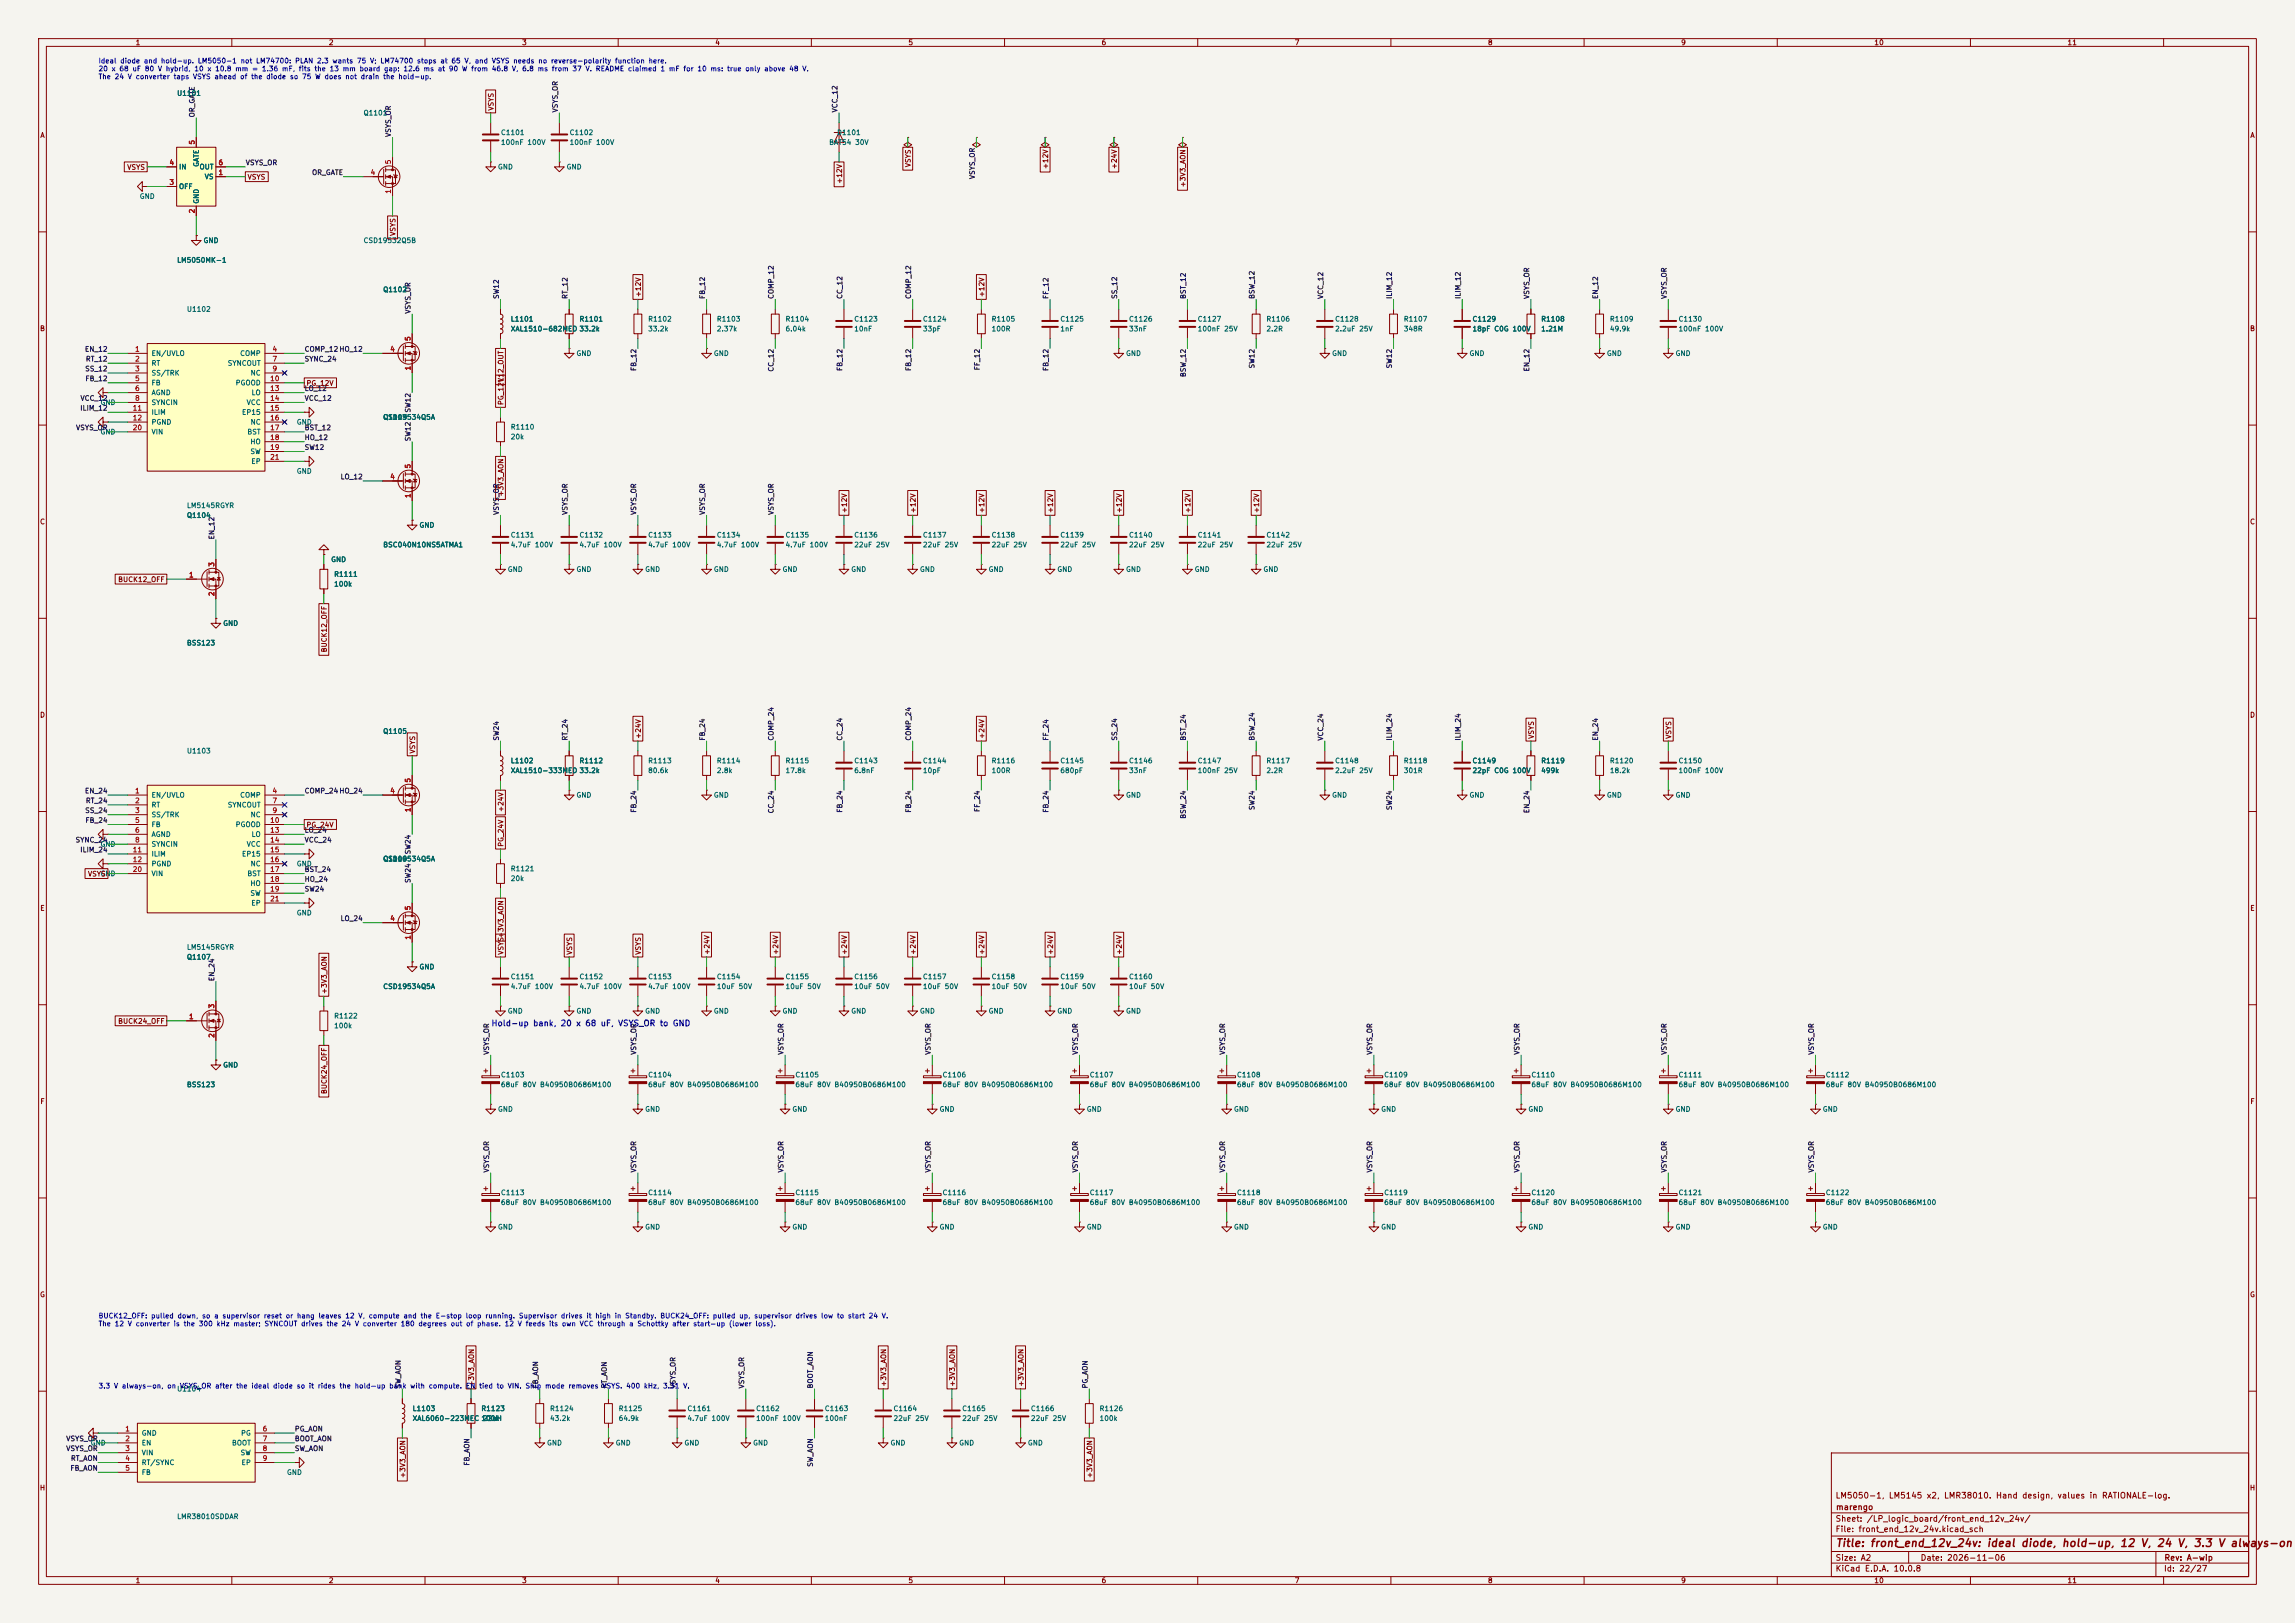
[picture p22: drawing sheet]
<svg xmlns="http://www.w3.org/2000/svg" width="594mm" height="420mm" viewBox="0 0 594 420" stroke-linecap="round" stroke-linejoin="round" font-family="sans-serif">
<defs><g id="words">
<text font-size="2" fill="#840000" x="475" y="400.8">Title: front_end_12v_24v: ideal diode, hold-up, 12 V, 24 V, 3.3 V always-on</text>
<text font-size="1.5" fill="#0000c2" x="127" y="265.9">Hold-up bank, 20 x 68 uF, VSYS_OR to GND</text>
<g font-size="1.5" fill="#840000">
<text x="475" y="388.1">LM5050-1, LM5145 x2, LMR38010. Hand design, values in RATIONALE-log.</text>
<text x="475" y="394.1">Sheet: /LP_logic_board/front_end_12v_24v/</text>
<text x="475.1" y="391.1">marengo</text>
<text x="475" y="396.8">File: front_end_12v_24v.kicad_sch</text>
<text x="475" y="407">KiCad E.D.A. 10.0.8</text>
<text x="475" y="404.2">Size: A2</text>
<text x="497" y="404.2">Date: 2026-11-06</text>
<text x="560" y="407">Id: 22/27</text>
<text x="560.1" y="404.2">Rev: A-wip</text>
</g>
<g font-size="1.3" fill="#840000">
<text x="35" y="12">1</text>
<text x="85" y="12">2</text>
<text x="135" y="12">3</text>
<text x="185" y="12">4</text>
<text x="235" y="12">5</text>
<text x="285" y="12">6</text>
<text x="335" y="12">7</text>
<text x="385" y="12">8</text>
<text x="435" y="12">9</text>
<text x="485" y="12">10</text>
<text x="535" y="12">11</text>
<text x="128.1" y="28.8" transform="rotate(-90 128.1 28.8)">VSYS</text>
<text x="10.3" y="36">A</text>
<text x="582.3" y="36">A</text>
<text x="32.8" y="44.2">VSYS</text>
<text x="63.9" y="46.8">VSYS</text>
<text x="218.2" y="47.7" transform="rotate(-90 218.2 47.7)">+12V</text>
<text x="236" y="43.4" transform="rotate(-90 236 43.4)">VSYS</text>
<text x="271.6" y="43.9" transform="rotate(-90 271.6 43.9)">+12V</text>
<text x="289.3" y="43.9" transform="rotate(-90 289.3 43.9)">+24V</text>
<text x="307.1" y="48.6" transform="rotate(-90 307.1 48.6)">+3V3_AON</text>
<text x="102.7" y="61.2" transform="rotate(-90 102.7 61.2)">VSYS</text>
<text x="166.2" y="77" transform="rotate(-90 166.2 77)">+12V</text>
<text x="255.1" y="77" transform="rotate(-90 255.1 77)">+12V</text>
<text x="10.2" y="86">B</text>
<text x="582.2" y="86">B</text>
<text x="79.2" y="100.1">PG_12V</text>
<text x="130.6" y="98.9" transform="rotate(-90 130.6 98.9)">L12_OUT</text>
<text x="130.6" y="105" transform="rotate(-90 130.6 105)">PG_12V</text>
<text x="130.6" y="128.6" transform="rotate(-90 130.6 128.6)">+3V3_AON</text>
<text x="10.2" y="136">C</text>
<text x="219.5" y="132.9" transform="rotate(-90 219.5 132.9)">+12V</text>
<text x="237.3" y="132.9" transform="rotate(-90 237.3 132.9)">+12V</text>
<text x="255.1" y="132.9" transform="rotate(-90 255.1 132.9)">+12V</text>
<text x="272.8" y="132.9" transform="rotate(-90 272.8 132.9)">+12V</text>
<text x="290.6" y="132.9" transform="rotate(-90 290.6 132.9)">+12V</text>
<text x="308.4" y="132.9" transform="rotate(-90 308.4 132.9)">+12V</text>
<text x="326.2" y="132.9" transform="rotate(-90 326.2 132.9)">+12V</text>
<text x="582.2" y="136">C</text>
<text x="30.4" y="150.9">BUCK12_OFF</text>
<text x="84.9" y="168.9" transform="rotate(-90 84.9 168.9)">BUCK12_OFF</text>
<text x="10.2" y="186">D</text>
<text x="582.2" y="186">D</text>
<text x="166.2" y="191.3" transform="rotate(-90 166.2 191.3)">+24V</text>
<text x="255.1" y="191.3" transform="rotate(-90 255.1 191.3)">+24V</text>
<text x="397.3" y="191.3" transform="rotate(-90 397.3 191.3)">VSYS</text>
<text x="432.9" y="191.3" transform="rotate(-90 432.9 191.3)">VSYS</text>
<text x="107.7" y="195.1" transform="rotate(-90 107.7 195.1)">VSYS</text>
<text x="79.2" y="214.4">PG_24V</text>
<text x="130.6" y="210.3" transform="rotate(-90 130.6 210.3)">+24V</text>
<text x="130.6" y="219.3" transform="rotate(-90 130.6 219.3)">PG_24V</text>
<text x="22.6" y="227.1">VSYS</text>
<text x="10.3" y="236">E</text>
<text x="582.3" y="236">E</text>
<text x="130.6" y="247.2" transform="rotate(-90 130.6 247.2)">VSYS+3V3_AON</text>
<text x="148.4" y="247.2" transform="rotate(-90 148.4 247.2)">VSYS</text>
<text x="166.2" y="247.2" transform="rotate(-90 166.2 247.2)">VSYS</text>
<text x="183.9" y="247.2" transform="rotate(-90 183.9 247.2)">+24V</text>
<text x="201.7" y="247.2" transform="rotate(-90 201.7 247.2)">+24V</text>
<text x="219.5" y="247.2" transform="rotate(-90 219.5 247.2)">+24V</text>
<text x="237.3" y="247.2" transform="rotate(-90 237.3 247.2)">+24V</text>
<text x="255.1" y="247.2" transform="rotate(-90 255.1 247.2)">+24V</text>
<text x="272.8" y="247.2" transform="rotate(-90 272.8 247.2)">+24V</text>
<text x="290.6" y="247.2" transform="rotate(-90 290.6 247.2)">+24V</text>
<text x="84.9" y="257.4" transform="rotate(-90 84.9 257.4)">+3V3_AON</text>
<text x="30.4" y="265.2">BUCK24_OFF</text>
<text x="10.3" y="286">F</text>
<text x="84.9" y="283.2" transform="rotate(-90 84.9 283.2)">BUCK24_OFF</text>
<text x="582.3" y="286">F</text>
<text x="10.2" y="336">G</text>
<text x="582.2" y="336">G</text>
<text x="123" y="359" transform="rotate(-90 123 359)">+3V3_AON</text>
<text x="229.7" y="359" transform="rotate(-90 229.7 359)">+3V3_AON</text>
<text x="247.4" y="359" transform="rotate(-90 247.4 359)">+3V3_AON</text>
<text x="265.2" y="359" transform="rotate(-90 265.2 359)">+3V3_AON</text>
<text x="105.2" y="382.6" transform="rotate(-90 105.2 382.6)">+3V3_AON</text>
<text x="283" y="382.6" transform="rotate(-90 283 382.6)">+3V3_AON</text>
<text x="10.2" y="386">H</text>
<text x="582.2" y="386">H</text>
<text x="35" y="410">1</text>
<text x="85" y="410">2</text>
<text x="135" y="410">3</text>
<text x="185" y="410">4</text>
<text x="235" y="410">5</text>
<text x="285" y="410">6</text>
<text x="335" y="410">7</text>
<text x="385" y="410">8</text>
<text x="435" y="410">9</text>
<text x="485" y="410">10</text>
<text x="535" y="410">11</text>
</g>
<g font-size="1.3" fill="#0000c2">
<text x="25.4" y="16.7">Ideal diode and hold-up. LM5050-1 not LM74700: PLAN 2.3 wants 75 V; LM74700 stops at 65 V, and VSYS needs no reverse-polarity function here.</text>
<text x="25.4" y="18.7">20 x 68 uF 80 V hybrid, 10 x 10.8 mm = 1.36 mF, fits the 13 mm board gap: 12.6 ms at 90 W from 46.8 V, 6.8 ms from 37 V. README claimed 1 mF for 10 ms: true only above 48 V.</text>
<text x="25.4" y="20.8">The 24 V converter taps VSYS ahead of the diode so 75 W does not drain the hold-up.</text>
<text x="25.4" y="341.5">BUCK12_OFF: pulled down, so a supervisor reset or hang leaves 12 V, compute and the E-stop loop running. Supervisor drives it high in Standby. BUCK24_OFF: pulled up, supervisor drives low to start 24 V.</text>
<text x="25.4" y="343.5">The 12 V converter is the 300 kHz master; SYNCOUT drives the 24 V converter 180 degrees out of phase. 12 V feeds its own VCC through a Schottky after start-up (lower loss).</text>
<text x="25.4" y="359.6">3.3 V always-on, on VSYS_OR after the ideal diode so it rides the hold-up bank with compute. EN tied to VIN. Ship mode removes VSYS. 400 kHz, 3.31 V.</text>
</g>
<g font-size="1.3" fill="#006464">
<text x="45.7" y="25.1">U1101</text>
<text x="94" y="30.2">Q1101</text>
<text x="129.5" y="35.3">C1101</text>
<text x="147.3" y="35.3">C1102</text>
<text x="216.5" y="35.3">D1101</text>
<text x="129.5" y="37.8">100nF 100V</text>
<text x="147.3" y="37.8">100nF 100V</text>
<text x="214.5" y="37.8">BAT54 30V</text>
<text x="46.2" y="44.1">IN</text>
<text x="51.5" y="44.1">OUT</text>
<text x="51.8" y="43.3" transform="rotate(-90 51.8 43.3)">GATE</text>
<text x="52.8" y="46.7">VS</text>
<text x="128.7" y="44.1">GND</text>
<text x="146.5" y="44.1">GND</text>
<text x="36" y="51.8">GND</text>
<text x="46.2" y="49.2">OFF</text>
<text x="51.8" y="52.9" transform="rotate(-90 51.8 52.9)">GND</text>
<text x="52.5" y="63.2">GND</text>
<text x="94" y="63.2">CSD19532Q5B</text>
<text x="45.7" y="68.3">LM5050MK-1</text>
<text x="99" y="75.9">Q1102</text>
<text x="48.2" y="81">U1102</text>
<text x="132.1" y="83.5">L1101</text>
<text x="149.8" y="83.5">R1101</text>
<text x="167.6" y="83.5">R1102</text>
<text x="185.4" y="83.5">R1103</text>
<text x="203.2" y="83.5">R1104</text>
<text x="221" y="83.5">C1123</text>
<text x="238.7" y="83.5">C1124</text>
<text x="256.5" y="83.5">R1105</text>
<text x="274.3" y="83.5">C1125</text>
<text x="292.1" y="83.5">C1126</text>
<text x="309.9" y="83.5">C1127</text>
<text x="327.6" y="83.5">R1106</text>
<text x="345.4" y="83.5">C1128</text>
<text x="363.2" y="83.5">R1107</text>
<text x="381" y="83.5">C1129</text>
<text x="398.8" y="83.5">R1108</text>
<text x="416.5" y="83.5">R1109</text>
<text x="434.3" y="83.5">C1130</text>
<text x="132.1" y="86.1">XAL1510-682MED 33.2k</text>
<text x="167.6" y="86.1">33.2k</text>
<text x="185.4" y="86.1">2.37k</text>
<text x="203.2" y="86.1">6.04k</text>
<text x="221" y="86.1">10nF</text>
<text x="238.7" y="86.1">33pF</text>
<text x="256.5" y="86.1">100R</text>
<text x="274.3" y="86.1">1nF</text>
<text x="292.1" y="86.1">33nF</text>
<text x="309.9" y="86.1">100nF 25V</text>
<text x="327.6" y="86.1">2.2R</text>
<text x="345.4" y="86.1">2.2uF 25V</text>
<text x="363.2" y="86.1">348R</text>
<text x="381" y="86.1">18pF C0G 100V</text>
<text x="398.8" y="86.1">1.21M</text>
<text x="416.5" y="86.1">49.9k</text>
<text x="434.3" y="86.1">100nF 100V</text>
<text x="39.1" y="92.4">EN/UVLO</text>
<text x="39.1" y="94.9">RT</text>
<text x="58.8" y="94.9">SYNCOUT</text>
<text x="62" y="92.4">COMP</text>
<text x="149.1" y="92.4">GND</text>
<text x="184.6" y="92.4">GND</text>
<text x="291.3" y="92.4">GND</text>
<text x="344.6" y="92.4">GND</text>
<text x="380.2" y="92.4">GND</text>
<text x="415.8" y="92.4">GND</text>
<text x="433.5" y="92.4">GND</text>
<text x="39.1" y="97.5">SS/TRK</text>
<text x="39.1" y="100">FB</text>
<text x="60.9" y="100">PGOOD</text>
<text x="64.7" y="97.5">NC</text>
<text x="25.9" y="105.1">GND</text>
<text x="39.1" y="102.6">AGND</text>
<text x="39.1" y="105.1">SYNCIN</text>
<text x="39.1" y="107.6">ILIM</text>
<text x="62.5" y="107.6">EP15</text>
<text x="63.7" y="105.1">VCC</text>
<text x="65" y="102.6">LO</text>
<text x="25.9" y="112.7">GND</text>
<text x="39.1" y="110.2">PGND</text>
<text x="39.1" y="112.7">VIN</text>
<text x="63.9" y="112.7">BST</text>
<text x="64.7" y="110.2">NC</text>
<text x="76.7" y="110.2">GND</text>
<text x="99" y="108.9">Q1103</text>
<text x="99" y="108.9">CSD19534Q5A</text>
<text x="132.1" y="111.5">R1110</text>
<text x="132.1" y="114">20k</text>
<text x="64.7" y="115.3">HO</text>
<text x="64.7" y="117.8">SW</text>
<text x="64.9" y="120.3">EP</text>
<text x="76.7" y="122.9">GND</text>
<text x="48.2" y="131.8">LM5145RGYR</text>
<text x="48.2" y="134.3">Q1104</text>
<text x="108.4" y="136.9">GND</text>
<text x="99" y="141.9">BSC040N10NS5ATMA1</text>
<text x="132.1" y="139.4">C1131</text>
<text x="132.1" y="141.9">4.7uF 100V</text>
<text x="149.8" y="139.4">C1132</text>
<text x="149.8" y="141.9">4.7uF 100V</text>
<text x="167.6" y="139.4">C1133</text>
<text x="167.6" y="141.9">4.7uF 100V</text>
<text x="185.4" y="139.4">C1134</text>
<text x="185.4" y="141.9">4.7uF 100V</text>
<text x="203.2" y="139.4">C1135</text>
<text x="203.2" y="141.9">4.7uF 100V</text>
<text x="221" y="139.4">C1136</text>
<text x="221" y="141.9">22uF 25V</text>
<text x="238.7" y="139.4">C1137</text>
<text x="238.7" y="141.9">22uF 25V</text>
<text x="256.5" y="139.4">C1138</text>
<text x="256.5" y="141.9">22uF 25V</text>
<text x="274.3" y="139.4">C1139</text>
<text x="274.3" y="141.9">22uF 25V</text>
<text x="292.1" y="139.4">C1140</text>
<text x="292.1" y="141.9">22uF 25V</text>
<text x="309.9" y="139.4">C1141</text>
<text x="309.9" y="141.9">22uF 25V</text>
<text x="327.6" y="139.4">C1142</text>
<text x="327.6" y="141.9">22uF 25V</text>
<text x="85.6" y="145.7">GND</text>
<text x="86.3" y="149.6">R1111</text>
<text x="131.3" y="148.3">GND</text>
<text x="149.1" y="148.3">GND</text>
<text x="166.8" y="148.3">GND</text>
<text x="184.6" y="148.3">GND</text>
<text x="202.4" y="148.3">GND</text>
<text x="220.2" y="148.3">GND</text>
<text x="238" y="148.3">GND</text>
<text x="255.7" y="148.3">GND</text>
<text x="273.5" y="148.3">GND</text>
<text x="291.3" y="148.3">GND</text>
<text x="309.1" y="148.3">GND</text>
<text x="326.9" y="148.3">GND</text>
<text x="86.3" y="152.1">100k</text>
<text x="48.2" y="167.3">BSS123</text>
<text x="57.6" y="162.3">GND</text>
<text x="99" y="190.2">Q1105</text>
<text x="48.2" y="195.3">U1103</text>
<text x="132.1" y="197.8">L1102</text>
<text x="149.8" y="197.8">R1112</text>
<text x="167.6" y="197.8">R1113</text>
<text x="185.4" y="197.8">R1114</text>
<text x="203.2" y="197.8">R1115</text>
<text x="221" y="197.8">C1143</text>
<text x="238.7" y="197.8">C1144</text>
<text x="256.5" y="197.8">R1116</text>
<text x="274.3" y="197.8">C1145</text>
<text x="292.1" y="197.8">C1146</text>
<text x="309.9" y="197.8">C1147</text>
<text x="327.6" y="197.8">R1117</text>
<text x="345.4" y="197.8">C1148</text>
<text x="363.2" y="197.8">R1118</text>
<text x="381" y="197.8">C1149</text>
<text x="398.8" y="197.8">R1119</text>
<text x="416.5" y="197.8">R1120</text>
<text x="434.3" y="197.8">C1150</text>
<text x="132.1" y="200.4">XAL1510-333MED 33.2k</text>
<text x="167.6" y="200.4">80.6k</text>
<text x="185.4" y="200.4">2.8k</text>
<text x="203.2" y="200.4">17.8k</text>
<text x="221" y="200.4">6.8nF</text>
<text x="238.7" y="200.4">10pF</text>
<text x="256.5" y="200.4">100R</text>
<text x="274.3" y="200.4">680pF</text>
<text x="292.1" y="200.4">33nF</text>
<text x="309.9" y="200.4">100nF 25V</text>
<text x="327.6" y="200.4">2.2R</text>
<text x="345.4" y="200.4">2.2uF 25V</text>
<text x="363.2" y="200.4">301R</text>
<text x="381" y="200.4">22pF C0G 100V</text>
<text x="398.8" y="200.4">499k</text>
<text x="416.5" y="200.4">18.2k</text>
<text x="434.3" y="200.4">100nF 100V</text>
<text x="39.1" y="206.7">EN/UVLO</text>
<text x="39.1" y="209.2">RT</text>
<text x="58.8" y="209.2">SYNCOUT</text>
<text x="62" y="206.7">COMP</text>
<text x="149.1" y="206.7">GND</text>
<text x="184.6" y="206.7">GND</text>
<text x="291.3" y="206.7">GND</text>
<text x="344.6" y="206.7">GND</text>
<text x="380.2" y="206.7">GND</text>
<text x="415.8" y="206.7">GND</text>
<text x="433.5" y="206.7">GND</text>
<text x="39.1" y="211.8">SS/TRK</text>
<text x="39.1" y="214.3">FB</text>
<text x="60.9" y="214.3">PGOOD</text>
<text x="64.7" y="211.8">NC</text>
<text x="25.9" y="219.4">GND</text>
<text x="39.1" y="216.9">AGND</text>
<text x="39.1" y="219.4">SYNCIN</text>
<text x="39.1" y="221.9">ILIM</text>
<text x="62.5" y="221.9">EP15</text>
<text x="63.7" y="219.4">VCC</text>
<text x="65" y="216.9">LO</text>
<text x="25.9" y="227">GND</text>
<text x="39.1" y="224.5">PGND</text>
<text x="39.1" y="227">VIN</text>
<text x="63.9" y="227">BST</text>
<text x="64.7" y="224.5">NC</text>
<text x="76.7" y="224.5">GND</text>
<text x="99" y="223.2">CSD19534Q5A</text>
<text x="99" y="223.2">Q1106</text>
<text x="132.1" y="225.8">R1121</text>
<text x="64.7" y="229.6">HO</text>
<text x="64.7" y="232.1">SW</text>
<text x="132.1" y="228.3">20k</text>
<text x="64.9" y="234.6">EP</text>
<text x="76.7" y="237.2">GND</text>
<text x="48.2" y="248.6">Q1107</text>
<text x="48.2" y="246.1">LM5145RGYR</text>
<text x="108.4" y="251.2">GND</text>
<text x="99" y="256.2">CSD19534Q5A</text>
<text x="132.1" y="253.7">C1151</text>
<text x="132.1" y="256.2">4.7uF 100V</text>
<text x="149.8" y="253.7">C1152</text>
<text x="149.8" y="256.2">4.7uF 100V</text>
<text x="167.6" y="253.7">C1153</text>
<text x="167.6" y="256.2">4.7uF 100V</text>
<text x="185.4" y="253.7">C1154</text>
<text x="185.4" y="256.2">10uF 50V</text>
<text x="203.2" y="253.7">C1155</text>
<text x="203.2" y="256.2">10uF 50V</text>
<text x="221" y="253.7">C1156</text>
<text x="221" y="256.2">10uF 50V</text>
<text x="238.7" y="253.7">C1157</text>
<text x="238.7" y="256.2">10uF 50V</text>
<text x="256.5" y="253.7">C1158</text>
<text x="256.5" y="256.2">10uF 50V</text>
<text x="274.3" y="253.7">C1159</text>
<text x="274.3" y="256.2">10uF 50V</text>
<text x="292.1" y="253.7">C1160</text>
<text x="292.1" y="256.2">10uF 50V</text>
<text x="86.3" y="263.9">R1122</text>
<text x="131.3" y="262.6">GND</text>
<text x="149.1" y="262.6">GND</text>
<text x="166.8" y="262.6">GND</text>
<text x="184.6" y="262.6">GND</text>
<text x="202.4" y="262.6">GND</text>
<text x="220.2" y="262.6">GND</text>
<text x="238" y="262.6">GND</text>
<text x="255.7" y="262.6">GND</text>
<text x="273.5" y="262.6">GND</text>
<text x="291.3" y="262.6">GND</text>
<text x="86.3" y="266.4">100k</text>
<text x="48.2" y="281.6">BSS123</text>
<text x="57.6" y="276.6">GND</text>
<text x="129.5" y="279.1">C1103</text>
<text x="129.5" y="281.6">68uF 80V B40950B0686M100</text>
<text x="167.6" y="279.1">C1104</text>
<text x="167.6" y="281.6">68uF 80V B40950B0686M100</text>
<text x="205.7" y="279.1">C1105</text>
<text x="205.7" y="281.6">68uF 80V B40950B0686M100</text>
<text x="243.8" y="279.1">C1106</text>
<text x="243.8" y="281.6">68uF 80V B40950B0686M100</text>
<text x="281.9" y="279.1">C1107</text>
<text x="281.9" y="281.6">68uF 80V B40950B0686M100</text>
<text x="320" y="279.1">C1108</text>
<text x="320" y="281.6">68uF 80V B40950B0686M100</text>
<text x="358.1" y="279.1">C1109</text>
<text x="358.1" y="281.6">68uF 80V B40950B0686M100</text>
<text x="396.2" y="279.1">C1110</text>
<text x="396.2" y="281.6">68uF 80V B40950B0686M100</text>
<text x="434.3" y="279.1">C1111</text>
<text x="434.3" y="281.6">68uF 80V B40950B0686M100</text>
<text x="472.4" y="279.1">C1112</text>
<text x="472.4" y="281.6">68uF 80V B40950B0686M100</text>
<text x="128.7" y="288">GND</text>
<text x="166.8" y="288">GND</text>
<text x="204.9" y="288">GND</text>
<text x="243" y="288">GND</text>
<text x="281.1" y="288">GND</text>
<text x="319.2" y="288">GND</text>
<text x="357.3" y="288">GND</text>
<text x="395.4" y="288">GND</text>
<text x="433.5" y="288">GND</text>
<text x="471.6" y="288">GND</text>
<text x="129.5" y="309.6">C1113</text>
<text x="167.6" y="309.6">C1114</text>
<text x="205.7" y="309.6">C1115</text>
<text x="243.8" y="309.6">C1116</text>
<text x="281.9" y="309.6">C1117</text>
<text x="320" y="309.6">C1118</text>
<text x="358.1" y="309.6">C1119</text>
<text x="396.2" y="309.6">C1120</text>
<text x="434.3" y="309.6">C1121</text>
<text x="472.4" y="309.6">C1122</text>
<text x="129.5" y="312.1">68uF 80V B40950B0686M100</text>
<text x="167.6" y="312.1">68uF 80V B40950B0686M100</text>
<text x="205.7" y="312.1">68uF 80V B40950B0686M100</text>
<text x="243.8" y="312.1">68uF 80V B40950B0686M100</text>
<text x="281.9" y="312.1">68uF 80V B40950B0686M100</text>
<text x="320" y="312.1">68uF 80V B40950B0686M100</text>
<text x="358.1" y="312.1">68uF 80V B40950B0686M100</text>
<text x="396.2" y="312.1">68uF 80V B40950B0686M100</text>
<text x="434.3" y="312.1">68uF 80V B40950B0686M100</text>
<text x="472.4" y="312.1">68uF 80V B40950B0686M100</text>
<text x="128.7" y="318.5">GND</text>
<text x="166.8" y="318.5">GND</text>
<text x="204.9" y="318.5">GND</text>
<text x="243" y="318.5">GND</text>
<text x="281.1" y="318.5">GND</text>
<text x="319.2" y="318.5">GND</text>
<text x="357.3" y="318.5">GND</text>
<text x="395.4" y="318.5">GND</text>
<text x="433.5" y="318.5">GND</text>
<text x="471.6" y="318.5">GND</text>
<text x="45.7" y="360.4">U1104</text>
<text x="106.7" y="365.5">L1103</text>
<text x="124.4" y="365.5">R1123</text>
<text x="142.2" y="365.5">R1124</text>
<text x="160" y="365.5">R1125</text>
<text x="177.8" y="365.5">C1161</text>
<text x="195.6" y="365.5">C1162</text>
<text x="213.3" y="365.5">C1163</text>
<text x="231.1" y="365.5">C1164</text>
<text x="248.9" y="365.5">C1165</text>
<text x="266.7" y="365.5">C1166</text>
<text x="284.5" y="365.5">R1126</text>
<text x="36.5" y="371.8">GND</text>
<text x="62.3" y="371.8">PG</text>
<text x="106.7" y="368">XAL6060-223MEC 100k</text>
<text x="124.9" y="368">22uH</text>
<text x="142.2" y="368">43.2k</text>
<text x="160" y="368">64.9k</text>
<text x="177.8" y="368">4.7uF 100V</text>
<text x="195.6" y="368">100nF 100V</text>
<text x="213.3" y="368">100nF</text>
<text x="231.1" y="368">22uF 25V</text>
<text x="248.9" y="368">22uF 25V</text>
<text x="266.7" y="368">22uF 25V</text>
<text x="284.5" y="368">100k</text>
<text x="23.3" y="374.3">GND</text>
<text x="36.5" y="374.3">EN</text>
<text x="36.5" y="376.9">VIN</text>
<text x="59.9" y="374.3">BOOT</text>
<text x="62.1" y="376.9">SW</text>
<text x="141.4" y="374.3">GND</text>
<text x="159.2" y="374.3">GND</text>
<text x="177" y="374.3">GND</text>
<text x="194.8" y="374.3">GND</text>
<text x="230.3" y="374.3">GND</text>
<text x="248.1" y="374.3">GND</text>
<text x="265.9" y="374.3">GND</text>
<text x="36.5" y="379.4">RT/SYNC</text>
<text x="36.5" y="382">FB</text>
<text x="62.4" y="379.4">EP</text>
<text x="74.1" y="382">GND</text>
<text x="45.7" y="393.4">LMR38010SDDAR</text>
</g>
<g font-size="1.3" fill="#0f0f0f">
<text x="144.7" y="29.2" transform="rotate(-90 144.7 29.2)">VSYS_OR</text>
<text x="217" y="29.2" transform="rotate(-90 217 29.2)">VCC_12</text>
<text x="50.7" y="30.5" transform="rotate(-90 50.7 30.5)">OR_GATE</text>
<text x="101.5" y="35.6" transform="rotate(-90 101.5 35.6)">VSYS_OR</text>
<text x="63.5" y="43.1">VSYS_OR</text>
<text x="80.6" y="45.6">OR_GATE</text>
<text x="252.6" y="46.5" transform="rotate(-90 252.6 46.5)">VSYS_OR</text>
<text x="129.4" y="77.5" transform="rotate(-90 129.4 77.5)">SW12</text>
<text x="147.2" y="77.5" transform="rotate(-90 147.2 77.5)">RT_12</text>
<text x="182.8" y="77.5" transform="rotate(-90 182.8 77.5)">FB_12</text>
<text x="200.5" y="77.5" transform="rotate(-90 200.5 77.5)">COMP_12</text>
<text x="218.3" y="77.5" transform="rotate(-90 218.3 77.5)">CC_12</text>
<text x="236.1" y="77.5" transform="rotate(-90 236.1 77.5)">COMP_12</text>
<text x="271.7" y="77.5" transform="rotate(-90 271.7 77.5)">FF_12</text>
<text x="289.4" y="77.5" transform="rotate(-90 289.4 77.5)">SS_12</text>
<text x="307.2" y="77.5" transform="rotate(-90 307.2 77.5)">BST_12</text>
<text x="325" y="77.5" transform="rotate(-90 325 77.5)">BSW_12</text>
<text x="342.8" y="77.5" transform="rotate(-90 342.8 77.5)">VCC_12</text>
<text x="360.6" y="77.5" transform="rotate(-90 360.6 77.5)">ILIM_12</text>
<text x="378.3" y="77.5" transform="rotate(-90 378.3 77.5)">ILIM_12</text>
<text x="396.1" y="77.5" transform="rotate(-90 396.1 77.5)">VSYS_OR</text>
<text x="413.9" y="77.5" transform="rotate(-90 413.9 77.5)">EN_12</text>
<text x="431.7" y="77.5" transform="rotate(-90 431.7 77.5)">VSYS_OR</text>
<text x="106.6" y="81.3" transform="rotate(-90 106.6 81.3)">VSYS_OR</text>
<text x="21.8" y="91.3">EN_12</text>
<text x="22.1" y="93.9">RT_12</text>
<text x="78.7" y="91.3">COMP_12HO_12</text>
<text x="78.7" y="93.9">SYNC_24</text>
<text x="253.9" y="96" transform="rotate(-90 253.9 96)">FF_12</text>
<text x="325" y="95.5" transform="rotate(-90 325 95.5)">SW12</text>
<text x="360.6" y="95.5" transform="rotate(-90 360.6 95.5)">SW12</text>
<text x="21.9" y="96.4">SS_12</text>
<text x="22" y="98.9">FB_12</text>
<text x="78.7" y="101.5">LO_12</text>
<text x="165" y="96.1" transform="rotate(-90 165 96.1)">FB_12</text>
<text x="200.5" y="96.3" transform="rotate(-90 200.5 96.3)">CC_12</text>
<text x="218.3" y="96.1" transform="rotate(-90 218.3 96.1)">FB_12</text>
<text x="236.1" y="96.1" transform="rotate(-90 236.1 96.1)">FB_12</text>
<text x="271.7" y="96.1" transform="rotate(-90 271.7 96.1)">FB_12</text>
<text x="307.2" y="97.7" transform="rotate(-90 307.2 97.7)">BSW_12</text>
<text x="396.1" y="96.3" transform="rotate(-90 396.1 96.3)">EN_12</text>
<text x="20.6" y="106.6">ILIM_12</text>
<text x="20.7" y="104">VCC_12</text>
<text x="78.7" y="104">VCC_12</text>
<text x="106.6" y="106.9" transform="rotate(-90 106.6 106.9)">SW12</text>
<text x="19.5" y="111.6">VSYS_OR</text>
<text x="78.7" y="111.6">BST_12</text>
<text x="78.7" y="116.7">SW12</text>
<text x="78.7" y="114.2">HO_12</text>
<text x="106.6" y="114.3" transform="rotate(-90 106.6 114.3)">SW12</text>
<text x="88" y="124.3">LO_12</text>
<text x="129.4" y="133.4" transform="rotate(-90 129.4 133.4)">VSYS_OR</text>
<text x="147.2" y="133.4" transform="rotate(-90 147.2 133.4)">VSYS_OR</text>
<text x="165" y="133.4" transform="rotate(-90 165 133.4)">VSYS_OR</text>
<text x="182.8" y="133.4" transform="rotate(-90 182.8 133.4)">VSYS_OR</text>
<text x="200.5" y="133.4" transform="rotate(-90 200.5 133.4)">VSYS_OR</text>
<text x="55.8" y="139.7" transform="rotate(-90 55.8 139.7)">EN_12</text>
<text x="129.4" y="191.8" transform="rotate(-90 129.4 191.8)">SW24</text>
<text x="147.2" y="191.8" transform="rotate(-90 147.2 191.8)">RT_24</text>
<text x="182.8" y="191.8" transform="rotate(-90 182.8 191.8)">FB_24</text>
<text x="200.5" y="191.8" transform="rotate(-90 200.5 191.8)">COMP_24</text>
<text x="218.3" y="191.8" transform="rotate(-90 218.3 191.8)">CC_24</text>
<text x="236.1" y="191.8" transform="rotate(-90 236.1 191.8)">COMP_24</text>
<text x="271.7" y="191.8" transform="rotate(-90 271.7 191.8)">FF_24</text>
<text x="289.4" y="191.8" transform="rotate(-90 289.4 191.8)">SS_24</text>
<text x="307.2" y="191.8" transform="rotate(-90 307.2 191.8)">BST_24</text>
<text x="325" y="191.8" transform="rotate(-90 325 191.8)">BSW_24</text>
<text x="342.8" y="191.8" transform="rotate(-90 342.8 191.8)">VCC_24</text>
<text x="360.6" y="191.8" transform="rotate(-90 360.6 191.8)">ILIM_24</text>
<text x="378.3" y="191.8" transform="rotate(-90 378.3 191.8)">ILIM_24</text>
<text x="413.9" y="191.8" transform="rotate(-90 413.9 191.8)">EN_24</text>
<text x="21.8" y="205.6">EN_24</text>
<text x="22.1" y="208.2">RT_24</text>
<text x="78.7" y="205.6">COMP_24HO_24</text>
<text x="325" y="209.8" transform="rotate(-90 325 209.8)">SW24</text>
<text x="360.6" y="209.8" transform="rotate(-90 360.6 209.8)">SW24</text>
<text x="21.9" y="210.7">SS_24</text>
<text x="22" y="213.2">FB_24</text>
<text x="78.7" y="215.8">LO_24</text>
<text x="165" y="210.4" transform="rotate(-90 165 210.4)">FB_24</text>
<text x="200.5" y="210.6" transform="rotate(-90 200.5 210.6)">CC_24</text>
<text x="218.3" y="210.4" transform="rotate(-90 218.3 210.4)">FB_24</text>
<text x="236.1" y="210.4" transform="rotate(-90 236.1 210.4)">FB_24</text>
<text x="253.9" y="210.3" transform="rotate(-90 253.9 210.3)">FF_24</text>
<text x="271.7" y="210.4" transform="rotate(-90 271.7 210.4)">FB_24</text>
<text x="307.2" y="212" transform="rotate(-90 307.2 212)">BSW_24</text>
<text x="396.1" y="210.6" transform="rotate(-90 396.1 210.6)">EN_24</text>
<text x="19.4" y="218.3">SYNC_24</text>
<text x="20.6" y="220.9">ILIM_24</text>
<text x="78.7" y="218.3">VCC_24</text>
<text x="106.6" y="221.2" transform="rotate(-90 106.6 221.2)">SW24</text>
<text x="78.7" y="225.9">BST_24</text>
<text x="78.7" y="228.5">HO_24</text>
<text x="78.7" y="231">SW24</text>
<text x="106.6" y="228.6" transform="rotate(-90 106.6 228.6)">SW24</text>
<text x="88" y="238.6">LO_24</text>
<text x="55.8" y="254" transform="rotate(-90 55.8 254)">EN_24</text>
<text x="126.9" y="273.1" transform="rotate(-90 126.9 273.1)">VSYS_OR</text>
<text x="165" y="273.1" transform="rotate(-90 165 273.1)">VSYS_OR</text>
<text x="203.1" y="273.1" transform="rotate(-90 203.1 273.1)">VSYS_OR</text>
<text x="241.2" y="273.1" transform="rotate(-90 241.2 273.1)">VSYS_OR</text>
<text x="279.3" y="273.1" transform="rotate(-90 279.3 273.1)">VSYS_OR</text>
<text x="317.4" y="273.1" transform="rotate(-90 317.4 273.1)">VSYS_OR</text>
<text x="355.5" y="273.1" transform="rotate(-90 355.5 273.1)">VSYS_OR</text>
<text x="393.6" y="273.1" transform="rotate(-90 393.6 273.1)">VSYS_OR</text>
<text x="431.7" y="273.1" transform="rotate(-90 431.7 273.1)">VSYS_OR</text>
<text x="469.8" y="273.1" transform="rotate(-90 469.8 273.1)">VSYS_OR</text>
<text x="126.9" y="303.6" transform="rotate(-90 126.9 303.6)">VSYS_OR</text>
<text x="165" y="303.6" transform="rotate(-90 165 303.6)">VSYS_OR</text>
<text x="203.1" y="303.6" transform="rotate(-90 203.1 303.6)">VSYS_OR</text>
<text x="241.2" y="303.6" transform="rotate(-90 241.2 303.6)">VSYS_OR</text>
<text x="279.3" y="303.6" transform="rotate(-90 279.3 303.6)">VSYS_OR</text>
<text x="317.4" y="303.6" transform="rotate(-90 317.4 303.6)">VSYS_OR</text>
<text x="355.5" y="303.6" transform="rotate(-90 355.5 303.6)">VSYS_OR</text>
<text x="393.6" y="303.6" transform="rotate(-90 393.6 303.6)">VSYS_OR</text>
<text x="431.7" y="303.6" transform="rotate(-90 431.7 303.6)">VSYS_OR</text>
<text x="469.8" y="303.6" transform="rotate(-90 469.8 303.6)">VSYS_OR</text>
<text x="104" y="359.4" transform="rotate(-90 104 359.4)">SW_AON</text>
<text x="139.6" y="359.4" transform="rotate(-90 139.6 359.4)">FB_AON</text>
<text x="157.4" y="359.4" transform="rotate(-90 157.4 359.4)">RT_AON</text>
<text x="175.1" y="359.4" transform="rotate(-90 175.1 359.4)">VSYS_OR</text>
<text x="192.9" y="359.4" transform="rotate(-90 192.9 359.4)">VSYS_OR</text>
<text x="210.7" y="359.4" transform="rotate(-90 210.7 359.4)">BOOT_AON</text>
<text x="281.8" y="359.4" transform="rotate(-90 281.8 359.4)">PG_AON</text>
<text x="76.2" y="370.7">PG_AON</text>
<text x="17" y="373.3">VSYS_OR</text>
<text x="17" y="375.8">VSYS_OR</text>
<text x="76.2" y="373.3">BOOT_AON</text>
<text x="76.2" y="375.8">SW_AON</text>
<text x="18.1" y="380.9">FB_AON</text>
<text x="18.2" y="378.3">RT_AON</text>
<text x="121.8" y="379.4" transform="rotate(-90 121.8 379.4)">FB_AON</text>
<text x="210.7" y="379.7" transform="rotate(-90 210.7 379.7)">SW_AON</text>
</g>
<g font-size="1.3" fill="#a90000">
<text x="50.7" y="37.6" transform="rotate(-90 50.7 37.6)">5</text>
<text x="43.7" y="43">4</text>
<text x="56.4" y="45.6">1</text>
<text x="56.4" y="43">6</text>
<text x="95.8" y="45.6">4</text>
<text x="101.5" y="42.6" transform="rotate(-90 101.5 42.6)">5</text>
<text x="43.7" y="48.1">3</text>
<text x="101.5" y="50.3" transform="rotate(-90 101.5 50.3)">1</text>
<text x="50.7" y="55.3" transform="rotate(-90 50.7 55.3)">2</text>
<text x="106.5" y="88.4" transform="rotate(-90 106.5 88.4)">5</text>
<text x="34.8" y="91.3">1</text>
<text x="34.8" y="93.8">2</text>
<text x="70.4" y="91.3">4</text>
<text x="70.4" y="93.8">7</text>
<text x="100.9" y="91.3">4</text>
<text x="106.5" y="96" transform="rotate(-90 106.5 96)">1</text>
<text x="34.8" y="96.4">3</text>
<text x="34.8" y="98.9">5</text>
<text x="34.8" y="101.5">6</text>
<text x="69.8" y="98.9">10</text>
<text x="69.8" y="101.5">13</text>
<text x="70.4" y="96.4">9</text>
<text x="34.2" y="106.5">11</text>
<text x="34.8" y="104">8</text>
<text x="69.8" y="104">14</text>
<text x="69.8" y="106.5">15</text>
<text x="34.2" y="109.1">12</text>
<text x="34.2" y="111.6">20</text>
<text x="69.8" y="109.1">16</text>
<text x="69.8" y="111.6">17</text>
<text x="69.8" y="114.2">18</text>
<text x="69.8" y="116.7">19</text>
<text x="69.8" y="119.2">21</text>
<text x="100.9" y="124.3">4</text>
<text x="106.5" y="121.4" transform="rotate(-90 106.5 121.4)">5</text>
<text x="106.5" y="129" transform="rotate(-90 106.5 129)">1</text>
<text x="48.8" y="149.7">1</text>
<text x="55.7" y="146.8" transform="rotate(-90 55.7 146.8)">3</text>
<text x="55.7" y="154.4" transform="rotate(-90 55.7 154.4)">2</text>
<text x="106.5" y="202.7" transform="rotate(-90 106.5 202.7)">5</text>
<text x="34.8" y="205.6">1</text>
<text x="34.8" y="208.1">2</text>
<text x="70.4" y="205.6">4</text>
<text x="70.4" y="208.1">7</text>
<text x="100.9" y="205.6">4</text>
<text x="34.8" y="210.7">3</text>
<text x="34.8" y="213.2">5</text>
<text x="34.8" y="215.8">6</text>
<text x="69.8" y="213.2">10</text>
<text x="69.8" y="215.8">13</text>
<text x="70.4" y="210.7">9</text>
<text x="106.5" y="210.3" transform="rotate(-90 106.5 210.3)">1</text>
<text x="34.2" y="220.8">11</text>
<text x="34.8" y="218.3">8</text>
<text x="69.8" y="218.3">14</text>
<text x="69.8" y="220.8">15</text>
<text x="34.2" y="223.4">12</text>
<text x="34.2" y="225.9">20</text>
<text x="69.8" y="223.4">16</text>
<text x="69.8" y="225.9">17</text>
<text x="69.8" y="228.5">18</text>
<text x="69.8" y="231">19</text>
<text x="69.8" y="233.5">21</text>
<text x="100.9" y="238.6">4</text>
<text x="106.5" y="235.7" transform="rotate(-90 106.5 235.7)">5</text>
<text x="106.5" y="243.3" transform="rotate(-90 106.5 243.3)">1</text>
<text x="55.7" y="261.1" transform="rotate(-90 55.7 261.1)">3</text>
<text x="48.8" y="264">1</text>
<text x="55.7" y="268.7" transform="rotate(-90 55.7 268.7)">2</text>
<text x="32.3" y="370.7">1</text>
<text x="67.8" y="370.7">6</text>
<text x="32.3" y="373.2">2</text>
<text x="32.3" y="375.8">3</text>
<text x="67.8" y="373.2">7</text>
<text x="67.8" y="375.8">8</text>
<text x="32.3" y="378.3">4</text>
<text x="32.3" y="380.9">5</text>
<text x="67.8" y="378.3">9</text>
</g>
</g></defs>
<path d="M0 0h594v420h-594z" fill="#f5f4ef" stroke="#f5f4ef" stroke-width=".26"/>
<g fill="none" stroke="#840000" stroke-width=".26">
<path d="M10 10h574v400h-574zM12 12h570v396h-570zM60 10v2M110 10v2M160 10v2M210 10v2M260 10v2M310 10v2M360 10v2M410 10v2M460 10v2M510 10v2"/>
<path d="M560 10v2M127 31.8v2.7M127 36.6v2.8M144.8 31.8v2.7M144.8 36.6v2.8M10 60h2M582 60h2M307.3 80v2.8M307.3 84.8v2.8M324.1 81.3h2v5.1h-2zM325.1 80v1.3M325.1 86.4v1.2"/>
<path d="M342.9 90.2v1.2h1.3l-1.3 1.3-1.3-1.3h1.3M342.9 90.2h.1M342.9 80v2.8M342.9 84.8v2.8M359.7 81.3h2v5.1h-2zM360.7 80v1.3M360.7 86.4v1.2M378.5 90.2v1.2h1.2l-1.2 1.3-1.3-1.3h1.3M378.5 90.2h.1M378.5 80v2.8M378.5 84.8v2.8M413 81.3h2v5.1h-2z"/>
<path d="M414 90.2v1.2h1.3l-1.3 1.3-1.3-1.3h1.3M414 90.2h.1M414 80v1.3M414 86.4v1.2M431.8 90.2v1.2h1.3l-1.3 1.3-1.3-1.3h1.3M431.8 90.2h.1M431.8 80v2.8M431.8 84.8v2.8M10 110h2M582 110h2M165.1 135.9v2.8M307.3 135.9v2.8"/>
<path d="M325.1 135.9v2.8M165.1 140.7v2.8M307.3 146.1v1.2h1.3l-1.3 1.3-1.2-1.3h1.2M307.3 146.1h.1M307.3 140.7v2.8M325.1 146.1v1.2h1.3l-1.3 1.3-1.3-1.3h1.3M325.1 146.1h.1M325.1 140.7v2.8M10 160h2M582 160h2M307.3 194.3v2.8M307.3 199.1v2.8"/>
<path d="M324.1 195.6h2v5.1h-2zM325.1 194.3v1.3M342.9 194.3v2.8M342.9 199.1v2.8M359.7 195.6h2v5.1h-2zM360.7 194.3v1.3M378.5 194.3v2.8M378.5 199.1v2.8M395.2 195.6h2.1v5.1h-2.1zM396.2 194.3v1.3M413 195.6h2v5.1h-2zM414 194.3v1.3"/>
<path d="M431.8 194.3v2.8M431.8 199.1v2.8M10 210h2M99.1 205.7h5.3M104.4 203.8v3.8M104.9 204h2.5v3.5h-2.5M104.9 205.7h1.8v5.1M104.9 203.5v1M104.9 205.2v1M104.9 207v1M106.7 200.7v3.3M106.9 205.2l1 .3"/>
<path d="M107.4 205.4l.4 .6h-.7zM325.1 200.7v1.2M342.9 204.5v1.2h1.3l-1.3 1.3-1.3-1.3h1.3M342.9 204.5h.1M360.7 200.7v1.2M378.5 204.5v1.2h1.2l-1.2 1.3-1.3-1.3h1.3M378.5 204.5h.1M396.2 200.7v1.2M414 204.5v1.2h1.3l-1.3 1.3-1.3-1.3h1.3M414 204.5h.1M414 200.7v1.2M431.8 204.5v1.2h1.3l-1.3 1.3-1.3-1.3h1.3"/>
<path d="M431.8 204.5h.1M582 210h2M78.7 221h1.3v-1.3l1.3 1.3-1.3 1.3v-1.3M78.7 221h.1M10 260h2M315.2 278.4h4.6v.5h-4.6zM315.7 277.1h1M316.2 276.6v1M317.5 275.6v2.8M467.6 278.4h4.6v.5h-4.6zM468.1 277.1h1M468.6 276.6v1"/>
<path d="M469.9 275.6v2.8M582 260h2M317.5 285.8v1.2h1.3l-1.3 1.3-1.3-1.3h1.3M317.5 285.8h.1M317.5 280.4v2.8M431.8 285.8v1.2h1.3l-1.3 1.3-1.3-1.3h1.3M431.8 285.8h.1M469.9 285.8v1.2h1.3l-1.3 1.3-1.3-1.3h1.3M469.9 285.8h.1M469.9 280.4v2.8M10 310h2M315.2 308.9h4.6v.5h-4.6z"/>
<path d="M315.7 307.6h1M316.2 307.1v1M317.5 316.2v1.3h1.3l-1.3 1.3-1.3-1.3h1.3M317.5 316.2h.1M317.5 306.1v2.8M317.5 310.9v2.8M353.3 308.9h4.6v.5h-4.6zM353.8 307.6h1M354.3 307.1v1M355.6 316.2v1.3h1.3l-1.3 1.3-1.3-1.3h1.3M355.6 316.2h.1M355.6 306.1v2.8"/>
<path d="M355.6 310.9v2.8M391.4 308.9h4.6v.5h-4.6zM391.9 307.6h1M392.4 307.1v1M393.7 316.2v1.3h1.3l-1.3 1.3-1.3-1.3h1.3M393.7 316.2h.1M393.7 306.1v2.8M393.7 310.9v2.8M429.5 308.9h4.6v.5h-4.6zM430 307.6h1M430.5 307.1v1M431.8 316.2v1.3h1.3l-1.3 1.3-1.3-1.3h1.3"/>
<path d="M431.8 316.2h.1M431.8 306.1v2.8M431.8 310.9v2.8M467.6 308.9h4.6v.5h-4.6zM468.1 307.6h1M468.6 307.1v1M469.9 316.2v1.3h1.3l-1.3 1.3-1.3-1.3h1.3M469.9 316.2h.1M469.9 306.1v2.8M469.9 310.9v2.8M582 310h2M10 360h2"/>
<path d="M210.8 362v2.7M210.8 366.8v2.8M228.6 372.1v1.3h1.3l-1.3 1.3-1.3-1.3h1.3M228.6 372.1h.1M228.6 362v2.7M228.6 366.8v2.8M246.4 372.1v1.3h1.2l-1.2 1.3-1.3-1.3h1.3M246.4 372.1h.1M246.4 362v2.7M246.4 366.8v2.8M280.9 363.2h2.1v5.1h-2.1zM281.9 362v1.2"/>
<path d="M281.9 368.3v1.3M474 376h108v32h-108zM582 360h2M474 397.5h108M474 391.5h108M60 408v2M110 408v2M160 408v2M210 408v2M260 408v2M310 408v2M360 408v2"/>
<path d="M410 408v2M460 408v2M474 404.5h108M474 401.5h108M494 401.5v3M510 408v2M558 401.5v6.5M560 408v2"/>
<circle cx="105.8" cy="205.7" r="2.79"/>
</g>
<g fill="none" stroke="#840000" stroke-width=".51">
<path d="M125 34.8h4M125 36.3h4M142.7 34.8h4.1M142.7 36.3h4.1M305.3 83.1h4.1M305.3 84.6h4.1M340.9 83.1h4M340.9 84.6h4M376.4 83.1h4.1M376.4 84.6h4.1M429.8 83.1h4M429.8 84.6h4"/>
<path d="M163.1 138.9h4M305.3 138.9h4.1M323.1 138.9h4.1M163.1 140.5h4M305.3 140.5h4.1M323.1 140.5h4.1M305.3 197.4h4.1M305.3 198.9h4.1M340.9 197.4h4M340.9 198.9h4M376.4 197.4h4.1M376.4 198.9h4.1"/>
<path d="M429.8 197.4h4M429.8 198.9h4M208.8 365h4.1M208.8 366.5h4.1M226.6 365h4M226.6 366.5h4M244.3 365h4.1M244.3 366.5h4.1"/>
</g>
<g fill="#840000" stroke="#840000" stroke-width=".26">
<path d="M315.2 310.4h4.6v.5h-4.6z"/>
<path d="M315.2 279.9h4.6v.5h-4.6z"/>
<path d="M467.6 310.4h4.6v.5h-4.6z"/>
<path d="M429.5 310.4h4.6v.5h-4.6z"/>
<path d="M391.4 310.4h4.6v.5h-4.6z"/>
<path d="M105.2 205.7l1-.3v.7z"/>
<path d="M353.3 310.4h4.6v.5h-4.6z"/>
<path d="M467.6 279.9h4.6v.5h-4.6z"/>
<circle cx="106.7" cy="204" r=".25"/>
<circle cx="106.7" cy="207.5" r=".25"/>
</g>
<path d="M35.6 368.3h30.4v15.2h-30.4z" fill="#ffffc2"/>
<g fill="none" stroke="#840000" stroke-width=".26">
<path d="M215.9 34.3h2.5M217.2 34.3l1.2 2.5h-2.5zM217.2 31.8v7.6M234.9 35.6v1.2l1.1 .7-1.1 .6-1-.6 1-.7M234.9 35.6h.1M252.7 35.6v1.2l1 .7-1 .6-1-.6 1-.7M252.7 35.6h.1M270.5 35.6v1.2l1 .7-1 .6-1-.6 1-.7M270.5 35.6h.1M288.3 35.6v1.2l1 .7-1 .6-1-.6 1-.7M288.3 35.6h.1M306.1 35.6v1.2l1 .7-1 .6-1-.6 1-.7"/>
<path d="M306.1 35.6h.1M99.1 91.4h5.3M104.4 89.5v3.8M104.9 89.7h2.5v3.5h-2.5M104.9 91.4h1.8v5.1M104.9 89.2v1M104.9 90.9v1M104.9 92.7v1M106.7 86.4v3.3M106.9 90.9l1 .3M107.4 91.1l.4 .6h-.7zM129.5 80v1.3l.5 .2 .2 .4-.2 .5-.5 .2 .6 .2v.6l-.6 .4"/>
<path d="M129.5 83.8l.5 .2 .2 .5-.2 .4-.5 .2 .5 .2 .2 .4-.2 .5-.5 .2v1.2M146.3 81.3h2v5.1h-2zM147.3 90.2v1.2h1.3l-1.3 1.3-1.3-1.3h1.3M147.3 90.2h.1M147.3 80v1.3M147.3 86.4v1.2M164.1 81.3h2v5.1h-2zM165.1 80v1.3M165.1 86.4v1.2M181.9 81.3h2v5.1h-2zM182.9 90.2v1.2h1.2l-1.2 1.3-1.3-1.3h1.3M182.9 90.2h.1"/>
<path d="M182.9 80v1.3M182.9 86.4v1.2M199.6 81.3h2.1v5.1h-2.1zM200.7 80v1.3M200.7 86.4v1.2M218.4 80v2.8M218.4 84.8v2.8M236.2 80v2.8M236.2 84.8v2.8M253 81.3h2v5.1h-2zM254 80v1.3M254 86.4v1.2"/>
<path d="M271.8 80v2.8M271.8 84.8v2.8M289.6 90.2v1.2h1.2l-1.2 1.3-1.3-1.3h1.3M289.6 90.2h.1M289.6 80v2.8M289.6 84.8v2.8M26.7 109.2v-1.2l-1.3 1.2 1.3 1.3v-1.3h1.2M27.9 109.2h.1M78.7 119.4h1.3v-1.3l1.3 1.3-1.3 1.3v-1.3M78.7 119.4h.1M78.7 106.7h1.3v-1.3l1.3 1.3-1.3 1.3v-1.3M78.7 106.7h.1"/>
<path d="M106.7 119.4v3.3M128.5 109.2h2.1v5.1h-2.1zM129.5 108v1.2M129.5 114.3v1.3M99.1 124.5h5.3M104.4 122.6v3.8M104.9 122.7h2.5v3.5h-2.5M104.9 124.5h1.8v5M104.9 122.2v1M104.9 124v1M104.9 125.7v1M106.7 134.6v1.3h1.2l-1.2 1.3-1.3-1.3h1.3"/>
<path d="M106.7 134.6h.1M106.9 124l1 .2M107.4 124.1l.4 .6h-.7zM129.5 135.9v2.8M147.3 135.9v2.8M182.9 135.9v2.8M200.7 135.9v2.8M218.4 135.9v2.8M236.2 135.9v2.8M254 135.9v2.8M271.8 135.9v2.8M289.6 135.9v2.8"/>
<path d="M48.3 149.9h5.3M53.6 148v3.8M54.1 148.1h2.5v3.5h-2.5M54.1 149.9h1.8v5M54.1 147.6v1M54.1 149.4v1M54.1 151.1v1M55.9 144.8v3.3M56.3 149.5h.7M56.6 149.5l.4 .6h-.7zM82.8 147.3h2v5.1h-2zM83.8 142.2h1.3l-1.3-1.2-1.3 1.2h1.3v1.3"/>
<path d="M83.8 143.5h.1M83.8 146.1v1.2M83.8 152.4v1.3M129.5 146.1v1.2h1.3l-1.3 1.3-1.2-1.3h1.2M129.5 146.1h.1M129.5 140.7v2.8M147.3 146.1v1.2h1.3l-1.3 1.3-1.3-1.3h1.3M147.3 146.1h.1M147.3 140.7v2.8M165.1 146.1v1.2h1.3l-1.3 1.3-1.3-1.3h1.3M165.1 146.1h.1M182.9 146.1v1.2h1.2l-1.2 1.3-1.3-1.3h1.3"/>
<path d="M182.9 146.1h.1M182.9 140.7v2.8M200.7 146.1v1.2h1.2l-1.2 1.3-1.3-1.3h1.3M200.7 146.1h.1M200.7 140.7v2.8M218.4 146.1v1.2h1.3l-1.3 1.3-1.2-1.3h1.2M218.4 146.1h.1M218.4 140.7v2.8M236.2 146.1v1.2h1.3l-1.3 1.3-1.3-1.3h1.3M236.2 146.1h.1M236.2 140.7v2.8M254 146.1v1.2h1.3l-1.3 1.3-1.3-1.3h1.3"/>
<path d="M254 146.1h.1M254 140.7v2.8M271.8 146.1v1.2h1.2l-1.2 1.3-1.3-1.3h1.3M271.8 146.1h.1M271.8 140.7v2.8M289.6 146.1v1.2h1.2l-1.2 1.3-1.3-1.3h1.3M289.6 146.1h.1M289.6 140.7v2.8M55.9 160v1.3h1.2l-1.2 1.3-1.3-1.3h1.3M55.9 160h.1M26.7 215.9v-1.3l-1.3 1.3 1.3 1.3v-1.3h1.2M27.9 215.9h.1"/>
<path d="M26.7 223.5v-1.2l-1.3 1.2 1.3 1.3v-1.3h1.2M27.9 223.5h.1M78.7 233.7h1.3v-1.3l1.3 1.3-1.3 1.3v-1.3M78.7 233.7h.1M99.1 238.8h5.3M104.4 236.9v3.8M104.9 237h2.5v3.5h-2.5M104.9 238.8h1.8v5M104.9 236.5v1M104.9 238.3v1M106.7 233.7v3.3M106.9 238.3l1 .2"/>
<path d="M107.4 238.4l.4 .6h-.7zM55.9 259.1v3.3M104.9 240v1M106.7 248.9v1.3h1.2l-1.2 1.3-1.3-1.3h1.3M106.7 248.9h.1M48.3 264.2h5.3M53.6 262.3v3.8M54.1 262.4h2.5v3.5h-2.5M54.1 264.2h1.8v5M54.1 261.9v1M54.1 263.7v1M54.1 265.4v1"/>
<path d="M55.9 274.3v1.3h1.2l-1.2 1.3-1.3-1.3h1.3M55.9 274.3h.1M56.3 263.8h.7M56.6 263.8l.4 .6h-.7zM82.8 261.6h2v5.1h-2zM83.8 260.4v1.2M83.8 266.7v1.3M353.3 278.4h4.6v.5h-4.6zM353.8 277.1h1M354.3 276.6v1M355.6 275.6v2.8M391.4 278.4h4.6v.5h-4.6z"/>
<path d="M391.9 277.1h1M392.4 276.6v1M393.7 275.6v2.8M429.5 278.4h4.6v.5h-4.6zM430 277.1h1M430.5 276.6v1M431.8 275.6v2.8M355.6 285.8v1.2h1.3l-1.3 1.3-1.3-1.3h1.3M355.6 285.8h.1M355.6 280.4v2.8M393.7 285.8v1.2h1.3l-1.3 1.3-1.3-1.3h1.3M393.7 285.8h.1"/>
<path d="M393.7 280.4v2.8M431.8 280.4v2.8M203.2 316.2v1.3h1.3l-1.3 1.3-1.3-1.3h1.3M203.2 316.2h.1M24.1 370.8v-1.2l-1.2 1.2 1.2 1.3v-1.3h1.3M25.4 370.8h.1M30.5 370.8h5.1M30.5 373.4h5.1M30.5 375.9h5.1M30.5 378.5h5.1M35.6 368.3h30.4v15.2h-30.4zM66 370.8h5.1"/>
<path d="M66 373.4h5.1M66 375.9h5.1M66 378.5h5.1M76.2 378.5h1.3v-1.3l1.2 1.3-1.2 1.2v-1.2M76.2 378.5h.1M30.5 381h5.1"/>
<circle cx="105.8" cy="91.4" r="2.79"/>
<circle cx="105.8" cy="124.5" r="2.79"/>
<circle cx="55" cy="149.9" r="2.79"/>
<circle cx="105.8" cy="238.8" r="2.79"/>
<circle cx="55" cy="264.2" r="2.79"/>
</g>
<g fill="#840000" stroke="#840000" stroke-width=".26">
<path d="M429.5 279.9h4.6v.5h-4.6z"/>
<path d="M391.4 279.9h4.6v.5h-4.6z"/>
<path d="M353.3 279.9h4.6v.5h-4.6z"/>
<path d="M105.2 238.8l1-.4v.7z"/>
<path d="M54.4 264.2l1-.4v.7z"/>
<path d="M105.2 124.5l1-.4v.7z"/>
<path d="M105.2 91.4l1-.3v.7z"/>
<path d="M54.4 149.9l1-.4v.7z"/>
<circle cx="106.7" cy="237" r=".25"/>
<circle cx="106.7" cy="240.5" r=".25"/>
<circle cx="55.9" cy="262.4" r=".25"/>
<circle cx="55.9" cy="265.9" r=".25"/>
<circle cx="106.7" cy="122.7" r=".25"/>
<circle cx="106.7" cy="126.2" r=".25"/>
<circle cx="106.7" cy="89.7" r=".25"/>
<circle cx="106.7" cy="93.2" r=".25"/>
<circle cx="55.9" cy="148.1" r=".25"/>
<circle cx="55.9" cy="151.6" r=".25"/>
</g>
<g fill="none" stroke="#840000" stroke-width=".51">
<path d="M216.4 83.1h4.1M216.4 84.6h4.1M234.2 83.1h4.1M234.2 84.6h4.1M269.7 83.1h4.1M269.7 84.6h4.1M287.5 83.1h4.1M287.5 84.6h4.1M127.5 138.9h4.1M145.3 138.9h4.1M180.8 138.9h4.1M198.6 138.9h4.1"/>
<path d="M216.4 138.9h4.1M234.2 138.9h4.1M252 138.9h4M269.7 138.9h4.1M287.5 138.9h4.1M127.5 140.5h4.1M145.3 140.5h4.1M180.8 140.5h4.1M198.6 140.5h4.1M216.4 140.5h4.1M234.2 140.5h4.1M252 140.5h4"/>
<path d="M269.7 140.5h4.1M287.5 140.5h4.1"/>
</g>
<path d="M38.1 203.2h30.5v33h-30.5z" fill="#ffffc2"/>
<g fill="none" stroke="#840000" stroke-width=".26">
<path d="M26.7 101.6v-1.3l-1.3 1.3 1.3 1.3v-1.3h1.2M27.9 101.6h.1M33 205.7h5.1M33 208.3h5.1M33 210.8h5.1M33 213.4h5.1M33 215.9h5.1M33 218.4h5.1M38.1 203.2h30.5v33h-30.5zM68.6 205.7h5.1M68.6 208.3h5.1M68.6 210.8h5.1"/>
<path d="M68.6 213.4h5.1M68.6 215.9h5.1M68.6 218.4h5.1M73.3 210.4l.7 .8M74 210.4l-.7 .8M33 221h5.1M33 223.5h5.1M33 226.1h5.1M68.6 221h5.1M68.6 223.5h5.1M68.6 226.1h5.1M68.6 228.6h5.1"/>
<path d="M68.6 231.1h5.1M68.6 233.7h5.1M73.3 223.1l.7 .8M74 223.1l-.7 .8"/>
</g>
<path d="M38.1 88.9h30.5v33h-30.5z" fill="#ffffc2"/>
<g fill="none" stroke="#840000" stroke-width=".26">
<path d="M36.8 48.3v-1.3l-1.2 1.3 1.2 1.2v-1.2h1.3M38.1 48.3h.1M94 45.7h5.3M99.3 43.8v3.8M99.8 43.9h2.6v3.6h-2.6M99.8 45.7h1.8v5.1M99.8 43.4v1.1M99.8 45.2v1M99.8 47v1M101.6 40.6v3.3M101.9 45.2l1 .3M102.4 45.3l.3 .7h-.7z"/>
<path d="M50.8 61v1.2h1.3l-1.3 1.3-1.3-1.3h1.3M50.8 61h.1M33 91.4h5.1M33 94h5.1M33 96.5h5.1M33 99.1h5.1M38.1 88.9h30.5v33h-30.5zM68.6 91.4h5.1M68.6 94h5.1M68.6 96.5h5.1M68.6 99.1h5.1M73.3 96.1l.7 .8"/>
<path d="M74 96.1l-.7 .8M395.2 81.3h2.1v5.1h-2.1zM396.2 80v1.3M396.2 86.4v1.2M33 101.6h5.1M33 104.1h5.1M33 106.7h5.1M33 109.2h5.1M33 111.8h5.1M68.6 101.6h5.1M68.6 104.1h5.1M68.6 106.7h5.1"/>
<path d="M68.6 109.2h5.1M68.6 111.8h5.1M68.6 114.3h5.1M68.6 116.8h5.1M68.6 119.4h5.1M73.3 108.8l.7 .8M74 108.8l-.7 .8M104.1 362v1.2l.5 .2 .2 .5-.2 .4-.5 .2 .5 .2 .2 .4-.2 .5-.5 .2 .5 .1 .2 .5-.2 .5-.5 .1 .5 .2 .2 .5-.2 .4-.5 .2v1.3M120.9 363.2h2v5.1h-2zM121.9 362v1.2M121.9 368.3v1.3M138.7 363.2h2v5.1h-2z"/>
<path d="M139.7 372.1v1.3h1.3l-1.3 1.3-1.3-1.3h1.3M139.7 372.1h.1M139.7 362v1.2M139.7 368.3v1.3M193 372.1v1.3h1.3l-1.3 1.3-1.2-1.3h1.2M193 372.1h.1M264.2 372.1v1.3h1.2l-1.2 1.3-1.3-1.3h1.3M264.2 372.1h.1M264.2 362v2.7M264.2 366.8v2.8"/>
<circle cx="100.7" cy="45.7" r="2.79"/>
</g>
<path d="M262.1 365h4.1M262.1 366.5h4.1" fill="none" stroke="#840000" stroke-width=".51"/>
<g fill="#840000" stroke="#840000" stroke-width=".26">
<path d="M100.1 45.7l1-.4v.8z"/>
<circle cx="101.6" cy="43.9" r=".25"/>
<circle cx="101.6" cy="47.5" r=".25"/>
</g>
<path d="M45.7 38.1h10.2v15.2h-10.2z" fill="#ffffc2"/>
<g fill="none" stroke="#840000" stroke-width=".26">
<path d="M45.7 38.1h10.2v15.2h-10.2zM50.8 35.6v2.5M125.7 23.3h2.6v5.9h-2.6zM233.7 38.1h2.5v5.9h-2.5zM269.2 38.1h2.6v6.4h-2.6zM287 38.1h2.6v6.4h-2.6zM304.8 38.1h2.5v11.1h-2.5zM32.2 41.9h5.9v2.6h-5.9zM43.2 48.3h2.5M43.2 43.2h2.5M50.8 53.3v2.6M55.9 45.7h2.5"/>
<path d="M55.9 43.2h2.5M63.5 44.4h5.9v2.6h-5.9zM100.3 55.9h2.6v5.9h-2.6zM127 41.9v1.3h1.3l-1.3 1.3-1.3-1.3h1.3M127 41.9h.1M144.8 41.9v1.3h1.2l-1.2 1.3-1.3-1.3h1.3M144.8 41.9h.1M215.9 41.9h2.5v6.4h-2.5zM50.8 61h.1M163.8 71.1h2.6v6.4h-2.6zM252.7 71.1h2.6v6.4h-2.6zM78.7 97.8h8.4v2.5h-8.4z"/>
<path d="M99.1 91.4h5M106.7 86.4v2.5M106.7 94v2.5M128.3 97.1h2.5v8.3h-2.5zM128.3 90.2h2.5v9.3h-2.5zM129.5 80v1.3M129.5 86.4v1.2M147.3 80v1.3M147.3 86.4v1.2M378.5 80v2.8M378.5 84.8v2.8M396.2 80v1.3"/>
<path d="M396.2 86.4v1.2M106.7 119.4v2.5M128.3 118.1h2.5v11.1h-2.5zM99.1 124.5h5M106.7 134.6h.1M106.7 127v2.5M217.2 126.9h2.5v6.5h-2.5zM234.9 126.9h2.6v6.5h-2.6zM252.7 126.9h2.6v6.5h-2.6zM270.5 126.9h2.6v6.5h-2.6zM288.3 126.9h2.5v6.5h-2.5zM306.1 126.9h2.5v6.5h-2.5z"/>
<path d="M323.8 126.9h2.6v6.5h-2.6zM29.8 148.6h13.4v2.5h-13.4zM48.3 149.9h2.5M55.9 144.8v2.5M55.9 152.4v2.5M82.5 156.2h2.6v13.4h-2.6zM83.8 143.5h.1M83.8 146.1v1.2M83.8 152.4v1.3M55.9 160h.1M105.4 189.6h2.6v6h-2.6zM129.5 194.3v1.3l.5 .2 .2 .4-.2 .5-.5 .2 .4 .1 .3 .3-.1 .6-.6 .2 .5 .2 .2 .6-.2 .4-.5 .1"/>
<path d="M129.5 199.4l.5 .2 .2 .4-.2 .5-.5 .2v1.2M146.3 195.6h2v5.1h-2zM147.3 194.3v1.3M163.8 185.4h2.6v6.4h-2.6zM164.1 195.6h2v5.1h-2zM165.1 194.3v1.3M181.9 195.6h2v5.1h-2zM182.9 194.3v1.3M199.6 195.6h2.1v5.1h-2.1zM200.7 194.3v1.3M218.4 194.3v2.8M218.4 199.1v2.8"/>
<path d="M236.2 194.3v2.8M236.2 199.1v2.8M252.7 185.4h2.6v6.4h-2.6zM253 195.6h2v5.1h-2zM254 194.3v1.3M271.8 194.3v2.8M271.8 199.1v2.8M289.6 194.3v2.8M289.6 199.1v2.8M378.5 194.3v2.8M378.5 199.1v2.8M395 185.8h2.5v6h-2.5z"/>
<path d="M396.2 194.3v1.3M430.5 185.8h2.6v6h-2.6zM78.7 212.1h8.4v2.5h-8.4zM99.1 205.7h5M106.7 200.7v2.5M106.7 208.3v2.5M128.3 204.5h2.5v6.4h-2.5zM128.3 211.4h2.5v8.3h-2.5zM147.3 204.5v1.2h1.3l-1.3 1.3-1.3-1.3h1.3M147.3 204.5h.1M147.3 200.7v1.2M165.1 200.7v1.2"/>
<path d="M182.9 204.5v1.2h1.2l-1.2 1.3-1.3-1.3h1.3M182.9 204.5h.1M182.9 200.7v1.2M200.7 200.7v1.2M254 200.7v1.2M289.6 204.5v1.2h1.2l-1.2 1.3-1.3-1.3h1.3M289.6 204.5h.1M396.2 200.7v1.2M22 224.8h5.9v2.5h-5.9zM99.1 238.8h5M106.7 233.7v2.5M128.3 232.4h2.5v11.1h-2.5z"/>
<path d="M128.5 223.5h2.1v5.1h-2.1zM129.5 222.3v1.2M129.5 228.6v1.3M55.9 259.1v2.5M82.5 246.7h2.6v11.1h-2.6zM106.7 248.9h.1M106.7 241.3v2.5M128.3 241.7h2.5v6h-2.5zM129.5 250.2v2.8M129.5 255v2.8M146 241.7h2.6v6h-2.6zM147.3 250.2v2.8"/>
<path d="M147.3 255v2.8M163.8 241.7h2.6v6h-2.6zM165.1 250.2v2.8M165.1 255v2.8M181.6 241.2h2.6v6.5h-2.6zM182.9 250.2v2.8M182.9 255v2.8M199.4 241.2h2.5v6.5h-2.5zM200.7 250.2v2.8M200.7 255v2.8M217.2 241.2h2.5v6.5h-2.5zM218.4 250.2v2.8"/>
<path d="M218.4 255v2.8M234.9 241.2h2.6v6.5h-2.6zM236.2 250.2v2.8M236.2 255v2.8M252.7 241.2h2.6v6.5h-2.6zM254 250.2v2.8M254 255v2.8M270.5 241.2h2.6v6.5h-2.6zM271.8 250.2v2.8M271.8 255v2.8M288.3 241.2h2.5v6.5h-2.5zM289.6 250.2v2.8"/>
<path d="M289.6 255v2.8M29.8 262.9h13.4v2.5h-13.4zM48.3 264.2h2.5M55.9 274.3h.1M55.9 266.7v2.5M82.5 270.5h2.6v13.4h-2.6zM124.7 278.4h4.6v.5h-4.6zM125.2 277.1h1M125.7 276.6v1M127 275.6v2.8M129.5 260.4v1.2h1.3l-1.3 1.3-1.2-1.3h1.2M129.5 260.4h.1"/>
<path d="M147.3 260.4v1.2h1.3l-1.3 1.3-1.3-1.3h1.3M147.3 260.4h.1M162.8 278.4h4.6v.5h-4.6zM163.3 277.1h1M163.8 276.6v1M165.1 260.4v1.2h1.3l-1.3 1.3-1.3-1.3h1.3M165.1 260.4h.1M165.1 275.6v2.8M182.9 260.4v1.2h1.2l-1.2 1.3-1.3-1.3h1.3M182.9 260.4h.1M200.7 260.4v1.2h1.2l-1.2 1.3-1.3-1.3h1.3M200.7 260.4h.1"/>
<path d="M200.9 278.4h4.6v.5h-4.6zM201.4 277.1h1M201.9 276.6v1M203.2 275.6v2.8M218.4 260.4v1.2h1.3l-1.3 1.3-1.2-1.3h1.2M218.4 260.4h.1M236.2 260.4v1.2h1.3l-1.3 1.3-1.3-1.3h1.3M236.2 260.4h.1M239 278.4h4.6v.5h-4.6zM239.5 277.1h1M240 276.6v1M241.3 275.6v2.8"/>
<path d="M254 260.4v1.2h1.3l-1.3 1.3-1.3-1.3h1.3M254 260.4h.1M271.8 260.4v1.2h1.2l-1.2 1.3-1.3-1.3h1.3M271.8 260.4h.1M277.1 278.4h4.6v.5h-4.6zM277.6 277.1h1M278.1 276.6v1M279.4 275.6v2.8M289.6 260.4v1.2h1.2l-1.2 1.3-1.3-1.3h1.3M289.6 260.4h.1M127 285.8v1.2h1.3l-1.3 1.3-1.3-1.3h1.3M127 285.8h.1"/>
<path d="M127 280.4v2.8M165.1 285.8v1.2h1.3l-1.3 1.3-1.3-1.3h1.3M165.1 285.8h.1M165.1 280.4v2.8M203.2 285.8v1.2h1.3l-1.3 1.3-1.3-1.3h1.3M203.2 285.8h.1M203.2 280.4v2.8M241.3 285.8v1.2h1.3l-1.3 1.3-1.3-1.3h1.3M241.3 285.8h.1M241.3 280.4v2.8M279.4 285.8v1.2h1.3l-1.3 1.3-1.3-1.3h1.3M279.4 285.8h.1"/>
<path d="M279.4 280.4v2.8M124.7 308.9h4.6v.5h-4.6zM125.2 307.6h1M125.7 307.1v1M127 316.2v1.3h1.3l-1.3 1.3-1.3-1.3h1.3M127 316.2h.1M127 306.1v2.8M127 310.9v2.8M162.8 308.9h4.6v.5h-4.6zM163.3 307.6h1M163.8 307.1v1M165.1 316.2v1.3h1.3l-1.3 1.3-1.3-1.3h1.3"/>
<path d="M165.1 316.2h.1M165.1 306.1v2.8M165.1 310.9v2.8M200.9 308.9h4.6v.5h-4.6zM201.4 307.6h1M201.9 307.1v1M203.2 306.1v2.8M203.2 310.9v2.8M239 308.9h4.6v.5h-4.6zM239.5 307.6h1M240 307.1v1M241.3 316.2v1.3h1.3l-1.3 1.3-1.3-1.3h1.3"/>
<path d="M241.3 316.2h.1M241.3 306.1v2.8M241.3 310.9v2.8M277.1 308.9h4.6v.5h-4.6zM277.6 307.6h1M278.1 307.1v1M279.4 316.2v1.3h1.3l-1.3 1.3-1.3-1.3h1.3M279.4 316.2h.1M279.4 306.1v2.8M279.4 310.9v2.8M120.6 348.3h2.6v11.1h-2.6zM227.3 348.3h2.6v11.1h-2.6z"/>
<path d="M245.1 348.3h2.6v11.1h-2.6zM262.9 348.3h2.5v11.1h-2.5zM102.9 372.1h2.5v11.1h-2.5zM104.1 362v1.2M104.1 368.3v1.3M121.9 362v1.2M121.9 368.3v1.3M156.5 363.2h2v5.1h-2zM157.5 372.1v1.3h1.2l-1.2 1.3-1.3-1.3h1.3M157.5 372.1h.1M157.5 362v1.2M157.5 368.3v1.3"/>
<path d="M175.3 372.1v1.3h1.2l-1.2 1.3-1.3-1.3h1.3M175.3 372.1h.1M175.3 362v2.7M175.3 366.8v2.8M193 362v2.7M193 366.8v2.8M280.7 372.1h2.5v11.1h-2.5z"/>
</g>
<g fill="#840000" stroke="#840000" stroke-width=".26">
<path d="M162.8 279.9h4.6v.5h-4.6z"/>
<path d="M124.7 279.9h4.6v.5h-4.6z"/>
<path d="M124.7 310.4h4.6v.5h-4.6z"/>
<path d="M162.8 310.4h4.6v.5h-4.6z"/>
<path d="M277.1 279.9h4.6v.5h-4.6z"/>
<path d="M277.1 310.4h4.6v.5h-4.6z"/>
<path d="M200.9 279.9h4.6v.5h-4.6z"/>
<path d="M239 279.9h4.6v.5h-4.6z"/>
<path d="M239 310.4h4.6v.5h-4.6z"/>
<path d="M200.9 310.4h4.6v.5h-4.6z"/>
</g>
<g fill="none" stroke="#840000" stroke-width=".51">
<path d="M216.4 197.4h4.1M216.4 198.9h4.1M234.2 197.4h4.1M234.2 198.9h4.1M269.7 197.4h4.1M269.7 198.9h4.1M287.5 197.4h4.1M287.5 198.9h4.1M127.5 253.2h4.1M127.5 254.8h4.1M145.3 253.2h4.1M145.3 254.8h4.1"/>
<path d="M163.1 253.2h4M163.1 254.8h4M180.8 253.2h4.1M180.8 254.8h4.1M198.6 253.2h4.1M198.6 254.8h4.1M216.4 253.2h4.1M216.4 254.8h4.1M234.2 253.2h4.1M234.2 254.8h4.1M252 253.2h4M252 254.8h4"/>
<path d="M269.7 253.2h4.1M269.7 254.8h4.1M287.5 253.2h4.1M287.5 254.8h4.1M173.2 365h4.1M173.2 366.5h4.1M191 365h4.1M191 366.5h4.1"/>
</g>
<g fill="none" stroke="#009600" stroke-width=".26">
<path d="M50.8 30.5v5.1M101.6 35.6v5M127 29.2v2.6M127 39.4v2.5M144.8 29.2v2.6M144.8 39.4v2.5M217.2 29.2v2.6M217.2 39.4v2.5M234.9 35.6v2.5M252.7 35.6v2.5M270.5 35.6v2.5M288.3 35.6v2.5"/>
<path d="M306.1 35.6v2.5M38.1 43.2h5.1M38.1 48.3h5.1M50.8 55.9v5.1M58.4 45.7h5.1M58.4 43.2h5.1M88.9 45.7h5.1M101.6 50.8v5.1M129.5 77.5v2.5M147.3 77.5v2.5M165.1 77.5v2.5M182.9 77.5v2.5"/>
<path d="M200.7 77.5v2.5M218.4 77.5v2.5M236.2 77.5v2.5M254 77.5v2.5M271.8 77.5v2.5M289.6 77.5v2.5M307.3 77.5v2.5M325.1 77.5v2.5M342.9 77.5v2.5M360.7 77.5v2.5M378.5 77.5v2.5M396.2 77.5v2.5"/>
<path d="M414 77.5v2.5M431.8 77.5v2.5M27.9 91.4h5.1M27.9 99.1h5.1M27.9 96.5h5.1M27.9 94h5.1M73.7 91.4h5M73.7 99.1h5M73.7 94h5M94 91.4h5.1M106.7 81.3v5.1M106.7 96.5v5.1"/>
<path d="M129.5 87.6v2.6M147.3 87.6v2.6M165.1 87.6v2.6M182.9 87.6v2.6M200.7 87.6v2.6M218.4 87.6v2.6M236.2 87.6v2.6M254 87.6v2.6M271.8 87.6v2.6M289.6 87.6v2.6M307.3 87.6v2.6M325.1 87.6v2.6"/>
<path d="M342.9 87.6v2.6M360.7 87.6v2.6M378.5 87.6v2.6M396.2 87.6v2.6M414 87.6v2.6M431.8 87.6v2.6M27.9 111.8h5.1M27.9 106.7h5.1M27.9 104.1h5.1M27.9 101.6h5.1M27.9 109.2h5.1M73.7 119.4h5"/>
<path d="M73.7 116.8h5M73.7 114.3h5M73.7 111.8h5M73.7 106.7h5M73.7 104.1h5M73.7 101.6h5M106.7 114.3v5.1M129.5 105.4v2.6M129.5 115.6v2.5M55.9 139.7v5.1M94 124.5h5.1M106.7 129.5v5.1"/>
<path d="M129.5 133.4v2.5M147.3 133.4v2.5M165.1 133.4v2.5M182.9 133.4v2.5M200.7 133.4v2.5M218.4 133.4v2.5M236.2 133.4v2.5M254 133.4v2.5M271.8 133.4v2.5M289.6 133.4v2.5M307.3 133.4v2.5M325.1 133.4v2.5"/>
<path d="M43.2 149.9h5.1M55.9 154.9v5.1M83.8 143.5v2.6M83.8 153.7v2.5M129.5 143.5v2.6M147.3 143.5v2.6M165.1 143.5v2.6M182.9 143.5v2.6M200.7 143.5v2.6M218.4 143.5v2.6M236.2 143.5v2.6M254 143.5v2.6"/>
<path d="M271.8 143.5v2.6M289.6 143.5v2.6M307.3 143.5v2.6M325.1 143.5v2.6M106.7 195.6v5.1M129.5 191.8v2.5M147.3 191.8v2.5M165.1 191.8v2.5M182.9 191.8v2.5M200.7 191.8v2.5M218.4 191.8v2.5M236.2 191.8v2.5"/>
<path d="M254 191.8v2.5M271.8 191.8v2.5M289.6 191.8v2.5M307.3 191.8v2.5M325.1 191.8v2.5M342.9 191.8v2.5M360.7 191.8v2.5M378.5 191.8v2.5M396.2 191.8v2.5M414 191.8v2.5M431.8 191.8v2.5M27.9 218.4h5.1"/>
<path d="M27.9 205.7h5.1M27.9 208.3h5.1M27.9 215.9h5.1M27.9 213.4h5.1M27.9 210.8h5.1M73.7 218.4h5M73.7 205.7h5M73.7 215.9h5M73.7 213.4h5M94 205.7h5.1M106.7 210.8v5.1M129.5 201.9v2.6"/>
<path d="M129.5 219.7v2.6M147.3 201.9v2.6M165.1 201.9v2.6M182.9 201.9v2.6M200.7 201.9v2.6M218.4 201.9v2.6M236.2 201.9v2.6M254 201.9v2.6M271.8 201.9v2.6M289.6 201.9v2.6M307.3 201.9v2.6M325.1 201.9v2.6"/>
<path d="M342.9 201.9v2.6M360.7 201.9v2.6M378.5 201.9v2.6M396.2 201.9v2.6M414 201.9v2.6M431.8 201.9v2.6M27.9 223.5h5.1M27.9 226.1h5.1M27.9 221h5.1M73.7 226.1h5M73.7 221h5M73.7 233.7h5"/>
<path d="M73.7 231.1h5M73.7 228.6h5M94 238.8h5.1M106.7 228.6v5.1M129.5 229.9v2.5M55.9 254v5.1M83.8 257.8v2.6M106.7 243.8v5.1M129.5 247.7v2.5M129.5 257.8v2.6M147.3 247.7v2.5M147.3 257.8v2.6"/>
<path d="M165.1 247.7v2.5M165.1 257.8v2.6M182.9 247.7v2.5M182.9 257.8v2.6M200.7 247.7v2.5M200.7 257.8v2.6M218.4 247.7v2.5M218.4 257.8v2.6M236.2 247.7v2.5M236.2 257.8v2.6M254 247.7v2.5M254 257.8v2.6"/>
<path d="M271.8 247.7v2.5M271.8 257.8v2.6M289.6 247.7v2.5M289.6 257.8v2.6M43.2 264.2h5.1M55.9 269.2v5.1M83.8 268v2.5M127 273.1v2.5M165.1 273.1v2.5M203.2 273.1v2.5M241.3 273.1v2.5M279.4 273.1v2.5"/>
<path d="M317.5 273.1v2.5M355.6 273.1v2.5M393.7 273.1v2.5M431.8 273.1v2.5M469.9 273.1v2.5M127 283.2v2.6M165.1 283.2v2.6M203.2 283.2v2.6M241.3 283.2v2.6M279.4 283.2v2.6M317.5 283.2v2.6M355.6 283.2v2.6"/>
<path d="M393.7 283.2v2.6M431.8 283.2v2.6M469.9 283.2v2.6M127 303.5v2.6M127 313.7v2.5M165.1 303.5v2.6M165.1 313.7v2.5M203.2 303.5v2.6M203.2 313.7v2.5M241.3 303.5v2.6M241.3 313.7v2.5M279.4 303.5v2.6"/>
<path d="M279.4 313.7v2.5M317.5 303.5v2.6M317.5 313.7v2.5M355.6 303.5v2.6M355.6 313.7v2.5M393.7 303.5v2.6M393.7 313.7v2.5M431.8 303.5v2.6M431.8 313.7v2.5M469.9 303.5v2.6M469.9 313.7v2.5M104.1 359.4v2.6"/>
<path d="M121.9 359.4v2.6M139.7 359.4v2.6M157.5 359.4v2.6M175.3 359.4v2.6M193 359.4v2.6M210.8 359.4v2.6M228.6 359.4v2.6M246.4 359.4v2.6M264.2 359.4v2.6M281.9 359.4v2.6M25.4 378.5h5.1M25.4 375.9h5.1"/>
<path d="M25.4 373.4h5.1M25.4 370.8h5.1M71.1 378.5h5.1M71.1 375.9h5.1M71.1 373.4h5.1M71.1 370.8h5.1M104.1 369.6v2.5M121.9 369.6v2.5M139.7 369.6v2.5M157.5 369.6v2.5M175.3 369.6v2.5M193 369.6v2.5"/>
<path d="M210.8 369.6v2.5M228.6 369.6v2.5M246.4 369.6v2.5M264.2 369.6v2.5M281.9 369.6v2.5M25.4 381h5.1"/>
</g>
<path d="M73.1 95.9l1.2 1.2M74.3 95.9l-1.2 1.2M73.1 108.6l1.2 1.2M74.3 108.6l-1.2 1.2M73.1 210.2l1.2 1.2M73.1 207.7l1.2 1.2M74.3 210.2l-1.2 1.2M74.3 207.7l-1.2 1.2M73.1 222.9l1.2 1.2M74.3 222.9l-1.2 1.2" fill="none" stroke="#000084" stroke-width=".26"/>
<use href="#words"/>
</svg>
